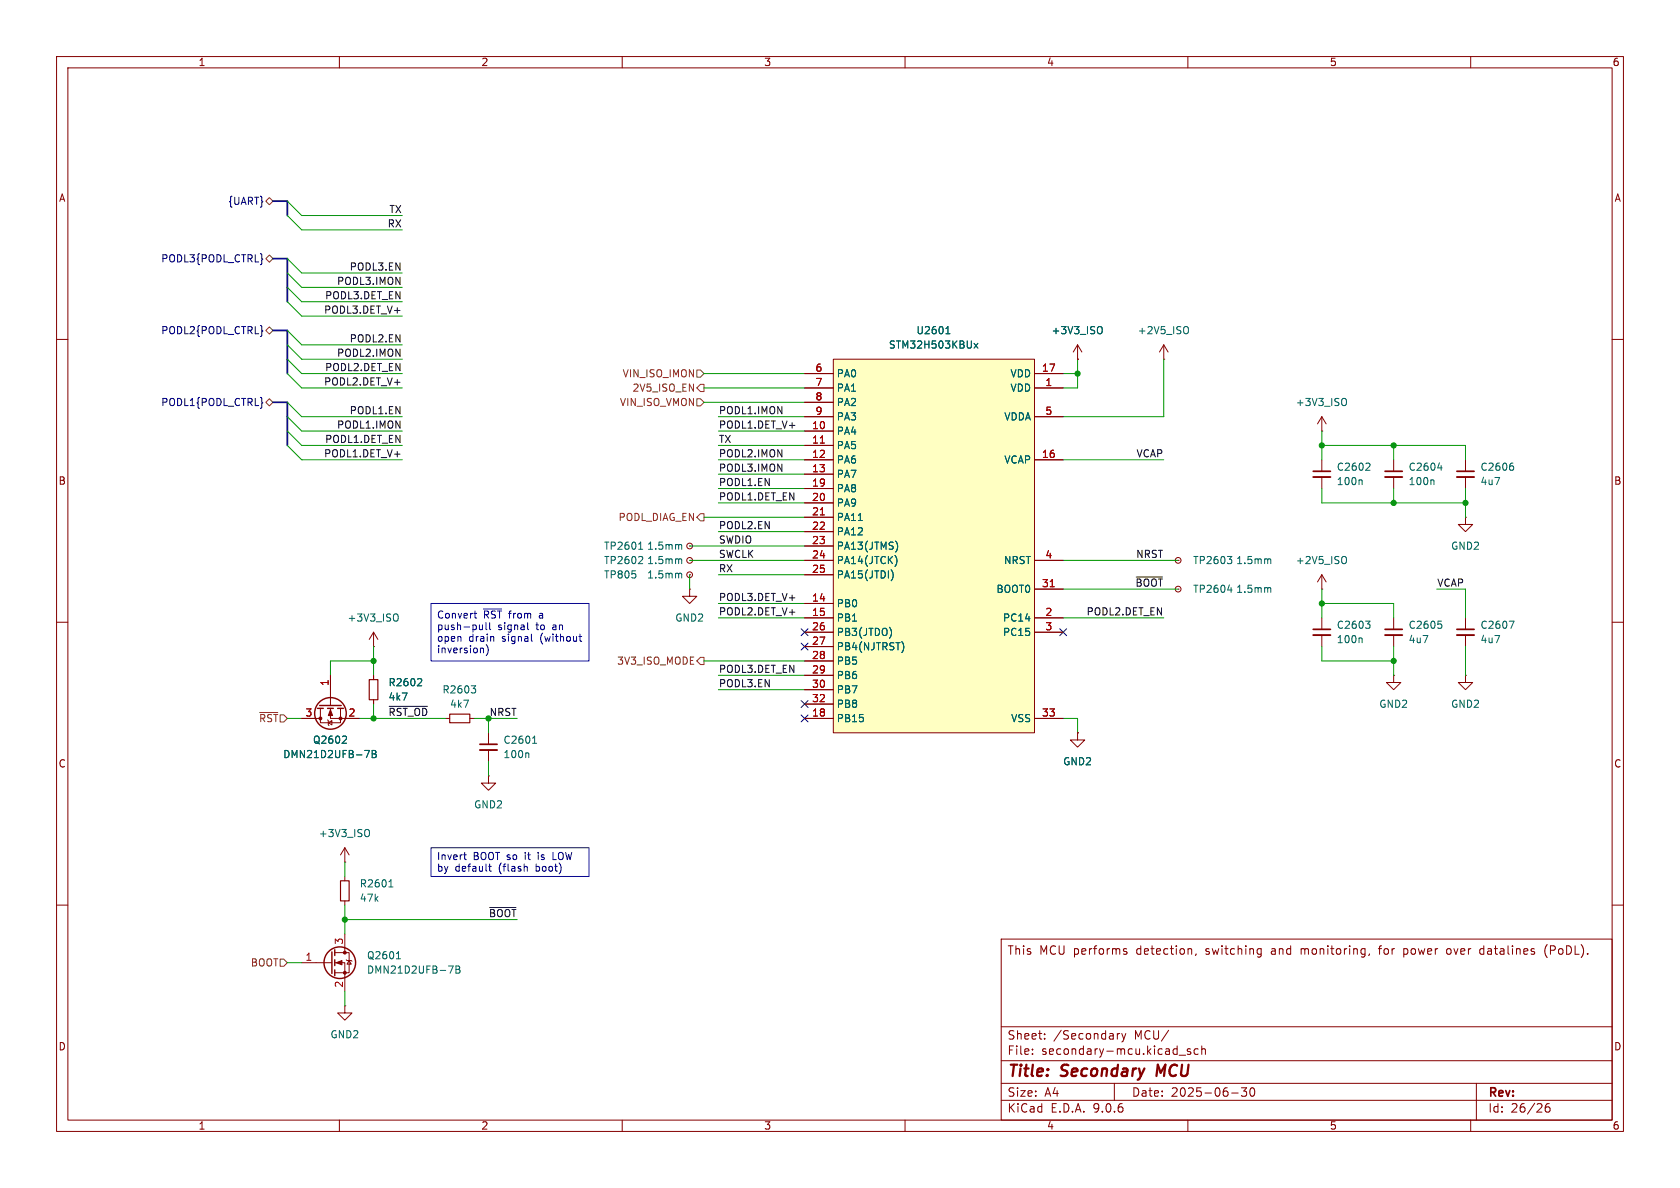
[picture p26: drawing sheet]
<svg xmlns="http://www.w3.org/2000/svg" width="297mm" height="210mm" viewBox="0 0 297 210" stroke-linecap="round" stroke-linejoin="round" font-family="sans-serif">
<defs><g id="words">
<g font-size="2.8" fill="#840000">
<text x="178" y="190.9">Title:</text>
<text x="187.7" y="190.9">Secondary</text>
<text x="205.3" y="190.9">MCU</text>
</g>
<g font-size="2.1" fill="#840000">
<text x="178" y="169">This</text>
<text x="183.7" y="169">MCU performs</text>
<text x="201" y="169">detection,</text>
<text x="213.4" y="169">switching</text>
<text x="225.1" y="169">and</text>
<text x="230.5" y="169">monitoring,</text>
<text x="244.5" y="169">for</text>
<text x="249" y="169">power</text>
<text x="256.8" y="169">over</text>
<text x="262.8" y="169">datalines</text>
<text x="274.4" y="169">(PoDL).</text>
<text x="178" y="184">Sheet:</text>
<text x="186.2" y="184">/Secondary</text>
<text x="200.6" y="184">MCU/</text>
<text x="178" y="186.7">File:</text>
<text x="184.1" y="186.7">secondary-mcu.kicad_sch</text>
<text x="178" y="196.9">KiCad</text>
<text x="178" y="194.1">Size:</text>
<text x="184.7" y="194.1">A4</text>
<text x="185.7" y="196.9">E.D.A.</text>
<text x="193.3" y="196.9">9.0.6</text>
<text x="200" y="194.1">Date:</text>
<text x="207" y="194.1">2025-06-30</text>
<text x="263" y="194.3">Rev:</text>
<text x="263" y="196.9">Id:</text>
<text x="267.1" y="196.9">26/26</text>
</g>
<g font-size="1.8" fill="#840000">
<text x="35" y="11.9">1</text>
<text x="85" y="11.9">2</text>
<text x="135" y="11.9">3</text>
<text x="185" y="11.9">4</text>
<text x="235" y="11.9">5</text>
<text x="285" y="11.9">6</text>
<text x="10.3" y="35.9">A</text>
<text x="285.3" y="35.9">A</text>
<text x="10.3" y="85.9">B</text>
<text x="285.3" y="85.9">B</text>
<text x="10.3" y="135.9">C</text>
<text x="285.3" y="135.9">C</text>
<text x="10.3" y="185.9">D</text>
<text x="285.3" y="185.9">D</text>
<text x="35" y="199.9">1</text>
<text x="85" y="199.9">2</text>
<text x="135" y="199.9">3</text>
<text x="185" y="199.9">4</text>
<text x="235" y="199.9">5</text>
<text x="285" y="199.9">6</text>
</g>
<g font-size="1.8" fill="#000084">
<text x="40.2" y="36.4">{UART}</text>
<text x="28.4" y="46.6">PODL3{PODL_CTRL}</text>
<text x="28.4" y="59.3">PODL2{PODL_CTRL}</text>
<text x="28.4" y="72">PODL1{PODL_CTRL}</text>
</g>
<g font-size="1.8" fill="#0f0f0f">
<text x="68.4" y="40.3">RX</text>
<text x="68.7" y="37.8">TX</text>
<text x="61.7" y="47.9">PODL3.EN</text>
<text x="57.4" y="53">PODL3.DET_EN</text>
<text x="59.5" y="50.5">PODL3.IMON</text>
<text x="57.2" y="55.5">PODL3.DET_V+</text>
<text x="57.4" y="65.7">PODL2.DET_EN</text>
<text x="59.5" y="63.2">PODL2.IMON</text>
<text x="61.7" y="60.6">PODL2.EN</text>
<text x="57.2" y="68.2">PODL2.DET_V+</text>
<text x="59.5" y="75.9">PODL1.IMON</text>
<text x="61.7" y="73.3">PODL1.EN</text>
<text x="127" y="73.3">PODL1.IMON</text>
<text x="127" y="75.9">PODL1.DET_V+</text>
<text x="57.2" y="80.9">PODL1.DET_V+</text>
<text x="57.4" y="78.4">PODL1.DET_EN</text>
<text x="127" y="83.5">PODL3.IMON</text>
<text x="127" y="78.4">TX</text>
<text x="127" y="80.9">PODL2.IMON</text>
<text x="200.8" y="80.9">VCAP</text>
<text x="127" y="86">PODL1.EN</text>
<text x="127" y="88.6">PODL1.DET_EN</text>
<text x="127" y="93.6">PODL2.EN</text>
<text x="127" y="101.3">RX</text>
<text x="127" y="96.2">SWDIO</text>
<text x="127" y="98.7">SWCLK</text>
<text x="200.8" y="98.7">NRST</text>
<text x="127" y="106.3">PODL3.DET_V+</text>
<text x="200.6" y="103.8">~{BOOT}</text>
<text x="254" y="103.8">VCAP</text>
<text x="127" y="108.9">PODL2.DET_V+</text>
<text x="192" y="108.9">PODL2.DET_EN</text>
<text x="127" y="119">PODL3.DET_EN</text>
<text x="127" y="121.6">PODL3.EN</text>
<text x="68.6" y="126.7">~{RST_OD}</text>
<text x="86.5" y="126.7">NRST</text>
<text x="86.3" y="162.2">~{BOOT}</text>
</g>
<g font-size="1.8" fill="#006464">
<text x="161.9" y="59.3">U2601</text>
<text x="185.8" y="59.3">+3V3_ISO</text>
<text x="201" y="59.3">+2V5_ISO</text>
<text x="157" y="61.8">STM32H503KBUx</text>
<text x="147.8" y="66.9">PA0</text>
<text x="147.8" y="69.4">PA1</text>
<text x="147.8" y="72">PA2</text>
<text x="178.5" y="66.9">VDD</text>
<text x="178.5" y="69.4">VDD</text>
<text x="229" y="72">+3V3_ISO</text>
<text x="147.8" y="74.5">PA3</text>
<text x="147.8" y="77.1">PA4</text>
<text x="177.5" y="74.5">VDDA</text>
<text x="147.8" y="79.6">PA5</text>
<text x="147.8" y="82.1">PA6</text>
<text x="177.5" y="82.1">VCAP</text>
<text x="236.2" y="83.4">C2602</text>
<text x="248.9" y="83.4">C2604</text>
<text x="261.6" y="83.4">C2606</text>
<text x="147.8" y="84.7">PA7</text>
<text x="147.8" y="87.2">PA8</text>
<text x="147.8" y="89.8">PA9</text>
<text x="236.2" y="86">100n</text>
<text x="248.9" y="86">100n</text>
<text x="261.6" y="86">4u7</text>
<text x="147.8" y="92.3">PA11</text>
<text x="147.8" y="94.8">PA12</text>
<text x="106.7" y="97.4">TP2601</text>
<text x="106.7" y="99.9">TP2602</text>
<text x="114.3" y="97.4">1.5mm</text>
<text x="114.3" y="99.9">1.5mm</text>
<text x="147.8" y="97.4">PA13(JTMS)</text>
<text x="147.8" y="99.9">PA14(JTCK)</text>
<text x="177.4" y="99.9">NRST</text>
<text x="210.8" y="99.9">TP2603</text>
<text x="218.4" y="99.9">1.5mm</text>
<text x="229" y="99.9">+2V5_ISO</text>
<text x="256.4" y="97.4">GND2</text>
<text x="106.7" y="102.5">TP805</text>
<text x="114.3" y="102.5">1.5mm</text>
<text x="147.8" y="102.5">PA15(JTDI)</text>
<text x="147.8" y="107.5">PB0</text>
<text x="176.1" y="105">BOOT0</text>
<text x="210.8" y="105">TP2604</text>
<text x="218.4" y="105">1.5mm</text>
<text x="61.3" y="110.1">+3V3_ISO</text>
<text x="119.3" y="110.1">GND2</text>
<text x="147.8" y="110.1">PB1</text>
<text x="147.8" y="112.6">PB3(JTDO)</text>
<text x="177.2" y="110.1">PC14</text>
<text x="177.2" y="112.6">PC15</text>
<text x="236.2" y="113.9">100n</text>
<text x="236.2" y="111.4">C2603</text>
<text x="248.9" y="111.4">C2605</text>
<text x="248.9" y="113.9">4u7</text>
<text x="261.6" y="111.4">C2607</text>
<text x="261.6" y="113.9">4u7</text>
<text x="147.8" y="115.2">PB4(NJTRST)</text>
<text x="147.8" y="117.7">PB5</text>
<text x="68.6" y="124.1">4k7</text>
<text x="68.6" y="121.5">R2602</text>
<text x="78.1" y="122.8">R2603</text>
<text x="79.5" y="125.3">4k7</text>
<text x="147.8" y="120.2">PB6</text>
<text x="147.8" y="122.8">PB7</text>
<text x="147.8" y="125.3">PB8</text>
<text x="243.7" y="125.3">GND2</text>
<text x="256.4" y="125.3">GND2</text>
<text x="55.2" y="131.7">Q2602</text>
<text x="88.9" y="131.7">C2601</text>
<text x="147.8" y="127.9">PB15</text>
<text x="178.7" y="127.9">VSS</text>
<text x="50" y="134.2">DMN21D2UFB-7B</text>
<text x="88.9" y="134.2">100n</text>
<text x="187.9" y="135.5">GND2</text>
<text x="83.7" y="143.1">GND2</text>
<text x="56.3" y="148.2">+3V3_ISO</text>
<text x="63.5" y="159.6">47k</text>
<text x="63.5" y="157.1">R2601</text>
<text x="64.8" y="169.8">Q2601</text>
<text x="64.8" y="172.3">DMN21D2UFB-7B</text>
<text x="58.3" y="183.7">GND2</text>
</g>
<g font-size="1.8" fill="#a90000">
<text x="144.1" y="65.8">6</text>
<text x="184.1" y="65.8">17</text>
<text x="144.1" y="68.3">7</text>
<text x="144.1" y="70.9">8</text>
<text x="184.7" y="68.3">1</text>
<text x="143.5" y="75.9">10</text>
<text x="144.1" y="73.4">9</text>
<text x="184.7" y="73.4">5</text>
<text x="143.5" y="78.5">11</text>
<text x="143.5" y="81">12</text>
<text x="143.5" y="83.6">13</text>
<text x="184.1" y="81">16</text>
<text x="143.5" y="86.1">19</text>
<text x="143.5" y="88.6">20</text>
<text x="143.5" y="91.2">21</text>
<text x="143.5" y="93.7">22</text>
<text x="143.5" y="96.3">23</text>
<text x="143.5" y="98.8">24</text>
<text x="143.5" y="101.3">25</text>
<text x="184.7" y="98.8">4</text>
<text x="143.5" y="106.4">14</text>
<text x="184.1" y="103.9">31</text>
<text x="143.5" y="109">15</text>
<text x="143.5" y="111.5">26</text>
<text x="184.7" y="109">2</text>
<text x="184.7" y="111.5">3</text>
<text x="143.5" y="114">27</text>
<text x="143.5" y="116.6">28</text>
<text x="143.5" y="119.1">29</text>
<text x="58.2" y="121.4" transform="rotate(-90 58.2 121.4)">1</text>
<text x="143.5" y="121.7">30</text>
<text x="143.5" y="124.2">32</text>
<text x="53.9" y="126.7">3</text>
<text x="61.5" y="126.7">2</text>
<text x="143.5" y="126.7">18</text>
<text x="184.1" y="126.7">33</text>
<text x="60.7" y="167.1" transform="rotate(-90 60.7 167.1)">3</text>
<text x="53.9" y="169.9">1</text>
<text x="60.7" y="174.7" transform="rotate(-90 60.7 174.7)">2</text>
</g>
<g font-size="1.8" fill="#725600">
<text x="109.5" y="72">VIN_ISO_VMON</text>
<text x="110" y="66.9">VIN_ISO_IMON</text>
<text x="111.7" y="69.4">2V5_ISO_EN</text>
<text x="109.2" y="92.3">PODL_DIAG_EN</text>
<text x="109" y="117.7">3V3_ISO_MODE</text>
<text x="45.7" y="127.9">~{RST}</text>
<text x="44.2" y="171">BOOT</text>
</g>
<g font-size="1.8" fill="#0000c2">
<text x="77.2" y="109.6">Convert</text>
<text x="77.2" y="111.6">push-pull</text>
<text x="77.2" y="113.6">open</text>
<text x="82.9" y="113.6">drain</text>
<text x="85.5" y="109.6">~{RST}</text>
<text x="88" y="111.6">signal</text>
<text x="88.9" y="113.6">signal</text>
<text x="90.1" y="109.6">from</text>
<text x="94.9" y="111.6">to</text>
<text x="95.6" y="109.6">a</text>
<text x="95.8" y="113.6">(without</text>
<text x="98" y="111.6">an</text>
<text x="77.2" y="115.7">inversion)</text>
<text x="77.2" y="152.2">Invert</text>
<text x="77.2" y="154.3">by</text>
<text x="80.4" y="154.3">default</text>
<text x="83.6" y="152.2">BOOT so</text>
<text x="88.3" y="154.3">(flash</text>
<text x="93.1" y="152.2">it</text>
<text x="95" y="154.3">boot)</text>
<text x="95.6" y="152.2">is</text>
<text x="98.4" y="152.2">LOW</text>
</g>
</g></defs>
<g fill="none" stroke="#840000" stroke-width=".18">
<path d="M10 10h277v190h-277zM12 12h273v186h-273zM60 10v2M110 10v2M160 10v2M210 10v2M260 10v2M10 60h2M190.5 63.5h.1M190.5 61l-.8 1.2M190.5 61l.8 1.2M190.5 61v2.5"/>
<path d="M205.7 63.5h.1M205.7 61l-.7 1.2M205.7 61l.8 1.2M205.7 61v2.5M233.7 76.2h.1M233.7 73.7v2.5M233.7 73.7l-.8 1.2M233.7 73.7l.7 1.2M285 60h2M121.9 96.5h.1M208.3 99.1h.1M233.7 81.3v2"/>
<path d="M233.7 84.3v2.1M259.1 91.4v1.3h1.2l-1.2 1.3-1.3-1.3h1.3M259.1 91.4h.1M10 110h2M66 114.3h.1M66 111.8l-.7 1.2M66 111.8l.8 1.2M66 111.8v2.5M66 119.4v.7M121.9 104.1v1.3h1.3l-1.3 1.3-1.3-1.3h1.3M121.9 104.1h.1M233.7 104.1h.1"/>
<path d="M233.7 101.6v2.5M233.7 109.2v2.1M233.7 112.3v2M233.7 101.6l-.8 1.3M233.7 101.6l.7 1.3M285 110h2M66 123.7v.8M86.4 137.2v1.2h1.2l-1.2 1.3-1.3-1.3h1.3M86.4 137.2h.1M86.4 129.5v2.1M86.4 132.6v2M190.5 129.5v1.3h1.3l-1.3 1.3-1.3-1.3h1.3"/>
<path d="M190.5 129.5h.1M61 152.4h.1M61 149.9v2.5M61 154.9v.8M61 159.3v.7M61 149.9l-.8 1.2M61 149.9l.7 1.2M10 160h2M53.3 170.2h5.4M59.2 168.4h2.5v3.6h-2.5M59.2 170.2h1.8v5.1M61 177.8v1.3h1.2l-1.2 1.2-1.3-1.2h1.3"/>
<path d="M61 177.8h.1M61 165.1v3.3M61.2 169.7l.1 .1h.8l.1 .1M61.7 169.8l.4 .6h-.8zM177 166h108v32h-108zM198.7 168.1l.5 .2v.2l-.2 .2-.4-.1M198.7 167.8h.5M210.6 167.8l.1 .9M211.5 168.6l-.2 .3M222.5 167.7l.5 .1M223 168.6l-.5 .1M223 167.7v1.2l-.2 .2-.3 .1"/>
<path d="M242.1 168.6l-.1 .3M243.7 167.7h.5M248.2 168.6l.4 .1M248.2 167.7v1.5M248.6 167.7l-.4 .1M256.2 167.7l-.3 .1-.2 .2 .1 .6 .4 .1M262.2 167.7l-.5 .1-.1 .2 .1 .6 .5 .1M273.5 167a1.72 1.72 0 0 0 0 2.3M285 160h2M60 198v2M110 198v2M160 198v2"/>
<path d="M177 194.5h108M177 191.5h108M177 187.5h108M177 181.5h108M182.5 186.3v.1M182.5 185.5v.1M184.7 183.6v.1M184.7 182.8v.1M197 191.5v3M197.5 182.7v1M198 182.7l-.3 .1-.2 .2M198.3 182.7l.4 1"/>
<path d="M198.7 183.7l-.2 .4-.2 .1M199 182.7l-.3 1M208.5 186.5h1.1M210 198v2M210.5 185.5l-.4-.1-.2 .2 .1 .2 .5 .2v.3h-.6M211.8 185.5l-.4-.1-.3 .3v.4l.1 .2h.6M212.5 185.5l.2-.1 .3 .1 .1 .9M212.5 184.9v1.5M217.7 193.2h1.2M219.5 192.3h.9l-.5 .6 .4 .1v.7l-.2 .1h-.4l-.2-.1M221.1 192.4l.2-.1a.81 .81 0 0 1 .6 .6 .81 .81 0 0 1-.3 .8l-.1 .1a.81 .81 0 0 1-.4-1.4zM260 198v2"/>
<path d="M261 191.5v6.5M273.9 195.1a.59 .59 0 0 0-.7 .6v.6l.1 .2 .4 .1 .3-.1v-.5l-.1-.3h-.4l-.3 .3"/>
<circle cx="121.9" cy="96.5" r=".51"/>
<circle cx="208.3" cy="99.1" r=".51"/>
<circle cx="208.3" cy="104.1" r=".51"/>
</g>
<path d="M204.7 188.2l-.3 2" fill="none" stroke="#840000" stroke-width=".4"/>
<g fill="none" stroke="#006464" stroke-width=".18">
<path d="M194.6 57.7l.1 .1a.81 .81 0 0 1-.1 1.2M209.8 57.7l.1 .1a.81 .81 0 0 1-.1 1.2M237.7 70.4l.2 .1a.81 .81 0 0 1-.2 1.2M112.9 97.1h.7M113.1 96l.2-.2v1.3M120.2 96.3l.3 .1v.7M217 98.4h.8l-.5 .5M217.5 98.9l.3 .2v.3l-.3 .2M224.3 98.8l.4 .2v.6M237.7 98.4h.2a.81 .81 0 0 1-.2 1.2M240.6 84.8l.2 .2v.7M242 81.9l.2 .2-.1 .3-.7 .7h.8"/>
<path d="M70.1 108.5l.1 .1a.81 .81 0 0 1-.1 1.2M74.3 120l.3 .2-.1 .3-.7 .7h.8M217 104.3h.8M217.6 103.9v.8M224.3 103.9l.4 .2v.6M240.6 112.8l.2 .2v.6M241.4 109.8h.8l-.4 .5M242 110.3l.2 .2v.3l-.2 .3M93.3 133.1l.2 .2v.6M94.2 131.4h.7M94.3 130.4l.2-.3v1.3M65 146.6l.1 .1a.81 .81 0 0 1-.1 1.2"/>
<path d="M68.8 156.8h.7M68.9 155.8l.2-.3v1.3M70.1 169.5h.7M70.3 168.4l.1-.2v1.3M79.3 170.8h.8l-.5 1.2M80.6 170.8h.4l.3 .2-.3 .4 .3 .1v.3l-.2 .2h-.5zM80.6 171.4h.4"/>
</g>
<path d="M232.2 83.3h3M232.2 111.3h3M84.8 131.6h3.1" fill="none" stroke="#840000" stroke-width=".3"/>
<path d="M232.2 84.3h3M232.2 112.3h3M84.8 132.6h3.1" fill="none" stroke="#840000" stroke-width=".33"/>
<path d="M65.3 120.1h1.5v3.6h-1.5zM60.2 155.7h1.5v3.6h-1.5z" fill="none" stroke="#840000" stroke-width=".2"/>
<g fill="none" stroke="#840000" stroke-width=".25">
<path d="M58.7 168.3v3.8M59.2 167.9v1M59.2 169.7v1M59.2 171.5v1"/>
<circle cx="60.1" cy="170.2" r="2.79"/>
</g>
<g fill="#840000" stroke="#840000" stroke-width=".18">
<path d="M59.4 170.2l1.1-.4v.8z"/>
<circle cx="61" cy="168.4" r=".25"/>
<circle cx="61" cy="172" r=".25"/>
</g>
<path d="M147.3 63.5h35.6v66h-35.6z" fill="#ffffc2"/>
<g fill="none" stroke="#840000" stroke-width=".18">
<path d="M142.2 66h5.1M142.2 68.6h5.1M142.2 71.1h5.1M142.2 73.7h5.1M142.2 76.2h5.1M142.2 78.7h5.1M147.3 63.5h35.6v66h-35.6zM182.9 66h5.1M182.9 68.6h5.1M182.9 73.7h5.1M190.5 63.5h.1M121.9 99.1h.1"/>
<path d="M142.2 81.3h5.1M142.2 83.8h5.1M142.2 86.4h5.1M142.2 88.9h5.1M142.2 91.4h5.1M142.2 94h5.1M142.2 96.5h5.1M142.2 99.1h5.1M182.9 81.3h5.1M182.9 99.1h5.1M246.4 81.3v2M246.4 84.3v2.1"/>
<path d="M259.1 81.3v2M259.1 84.3v2.1M58.4 119.4v5.3M66 119.4v.7M121.9 101.6h.1M142.2 101.6h5.1M142.2 106.7h5.1M142.2 109.2h5.1M142.2 111.8h5.1M142.2 114.3h5.1M142.2 116.8h5.1M142.2 119.4h5.1"/>
<path d="M182.9 109.2h5.1M182.9 111.8h5.1M182.9 104.1h5.1M246.4 119.4v1.3h1.2l-1.2 1.2-1.3-1.2h1.3M246.4 119.4h.1M246.4 109.2v2.1M246.4 112.3v2M259.1 119.4v1.3h1.2l-1.2 1.2-1.3-1.2h1.3M259.1 119.4h.1M259.1 109.2v2.1M259.1 112.3v2M53.3 127h3.3"/>
<path d="M56.6 125.2v2.6h3.6v-2.6M57.9 127.3l.1 .1v.7l.2 .2M58 127.8l.7-.4v.7zM58.4 125.2v1.8h5.1M66 123.7v.8M78.7 127h.8M83.1 127h.7M142.2 121.9h5.1M142.2 124.5h5.1M142.2 127h5.1M182.9 127h5.1M190.5 129.5h.1"/>
<circle cx="121.9" cy="99.1" r=".51"/>
<circle cx="121.9" cy="101.6" r=".51"/>
</g>
<path d="M145 78.3h.7M145 91h.7M185.7 103.7h.7" fill="none" stroke="#a90000" stroke-width=".18"/>
<g fill="none" stroke="#006464" stroke-width=".18">
<path d="M167.2 59h.7M167.3 58l.3-.3v1.3M194.6 57.7l.1 .1a.81 .81 0 0 1-.1 1.2M172.2 60.7l.7 .8M172.9 60.7l-.7 .8M113.4 98.4l.2 .2v.3l-.8 .7h.8M120.2 98.8l.3 .2v.6M151.7 92h.8M158.3 98.2a1.47 1.47 0 0 1-.1 1.9M158.4 95.7a1.49 1.49 0 0 1 0 1.8M253.3 84.8l.2 .2v.7M254.2 82.7h.8"/>
<path d="M254.8 82.3v.8M267.2 81.9h.3M267.4 82.3l.2 .3v.3l-.2 .2M74.3 120l.3 .2-.1 .3-.7 .7h.8M120.2 101.3l.3 .2v.7M157.4 111.1l.2 .6-.2 .9M157.6 100.8a1.47 1.47 0 0 1-.1 1.9M159.6 113.7l.2 .6-.2 .8M254.2 109.8h.6M254.7 110.3l.2 .2v.3l-.2 .3M266.8 109.8h.9l-.6 1.3M61 130.1l.3 .3-.1 .3-.7 .7h.8"/>
<path d="M64.5 132.7h.8l-.5 1.2M65.8 132.7h.4l.3 .2-.3 .4 .3 .1v.3l-.2 .2h-.5zM65.8 133.3h.4M83.3 121.2h.8l-.4 .5M83.9 121.7l.2 .3v.3l-.2 .2"/>
</g>
<path d="M244.9 83.3h3M257.6 83.3h3M244.9 111.3h3M257.6 111.3h3" fill="none" stroke="#840000" stroke-width=".3"/>
<path d="M244.9 84.3h3M257.6 84.3h3M244.9 112.3h3M257.6 112.3h3" fill="none" stroke="#840000" stroke-width=".33"/>
<g fill="none" stroke="#840000" stroke-width=".25">
<path d="M56.1 125.2h1M56.5 124.7h3.8M57.9 125.2h1M59.7 125.2h1"/>
<circle cx="58.4" cy="126.1" r="2.79"/>
</g>
<g fill="#840000" stroke="#840000" stroke-width=".18">
<path d="M58.4 125.5l.4 1h-.8z"/>
<circle cx="56.6" cy="127" r=".25"/>
<circle cx="60.2" cy="127" r=".25"/>
</g>
<path d="M79.5 126.2h3.6v1.6h-3.6z" fill="none" stroke="#840000" stroke-width=".2"/>
<g fill="none" stroke="#000084" stroke-width=".18">
<path d="M46.3 45.8h.2l-.2 .1M46.3 58.5h.2l-.2 .1M46.3 71.2h.2l-.2 .1M141.6 113.7l1.2 1.2M141.6 111.2l1.2 1.2M142.8 113.7l-1.2 1.2M142.8 111.2l-1.2 1.2M187.4 111.2l1.2 1.2M188.6 111.2l-1.2 1.2M141.6 126.4l1.2 1.2M141.6 123.9l1.2 1.2M142.8 126.4l-1.2 1.2"/>
<path d="M142.8 123.9l-1.2 1.2"/>
</g>
<path d="M47 35.6l.6-.7 .7 .7-.7 .6zM47 45.7l.6-.6 .7 .6-.7 .7zM47 58.4l.6-.6 .7 .6-.7 .7zM47 71.1l.6-.6 .7 .6-.7 .7zM123.2 70.5h.6l.7 .6-.7 .7h-.6zM123.2 65.4h.6l.7 .6-.7 .7h-.6zM123.8 67.9h.7v1.3h-.7l-.6-.6zM123.8 90.8h.7v1.3h-.7l-.6-.7zM123.8 116.2h.7v1.3h-.7l-.6-.7zM45.9 126h3.2M49.5 169.5h.7l.6 .7-.6 .6h-.7z" fill="none" stroke="#725600" stroke-width=".18"/>
<path d="M200.9 102h4.6M68.8 124.9h6.8M86.6 160.4h4.6" fill="none" stroke="#0f0f0f" stroke-width=".18"/>
<path d="M48.3 35.6h2.5v2.5M48.3 58.4h2.5v7.6M48.3 45.7h2.5v7.6M48.3 71.1h2.5v7.6" fill="none" stroke="#000084" stroke-width=".3"/>
<g fill="none" stroke="#009600" stroke-width=".18">
<path d="M50.8 35.6l2.5 2.5h17.8M50.8 38.1l2.5 2.5h17.8M50.8 58.4l2.5 2.6h17.8M50.8 53.3l2.5 2.6h17.8M50.8 45.7l2.5 2.6h17.8M50.8 48.3l2.5 2.5h17.8M50.8 50.8l2.5 2.5h17.8M50.8 63.5l2.5 2.5h17.8M50.8 61l2.5 2.5h17.8M50.8 66l2.5 2.6h17.8M50.8 71.1l2.5 2.6h17.8M50.8 76.2l2.5 2.5h17.8"/>
<path d="M50.8 78.7l2.5 2.6h17.8M50.8 73.7l2.5 2.5h17.8M124.5 66h17.7M124.5 68.6h17.7M124.5 71.1h17.7M127 73.7h15.2M127 78.7h15.2M127 76.2h15.2M188 66h2.5M190.5 63.5v5.1h-2.5M205.7 63.5v10.2h-17.7M233.7 76.2v5.1"/>
<path d="M233.7 78.7h25.4v2.6M246.4 78.7v2.6M121.9 99.1h20.3M121.9 96.5h20.3M124.5 91.4h17.7M127 88.9h15.2M127 81.3h15.2M127 83.8h15.2M127 86.4h15.2M127 94h15.2M188 99.1h20.3M188 81.3h17.7"/>
<path d="M233.7 86.4v2.5h25.4M246.4 86.4v2.5M259.1 86.4v5M66 116.8h-7.6v2.6M66 114.3v5.1M121.9 101.6v2.5M124.5 116.8h17.7M127 109.2h15.2M127 101.6h15.2M127 106.7h15.2M127 119.4h15.2M188 109.2h17.7"/>
<path d="M188 104.1h20.3M233.7 114.3v2.5h12.7M233.7 106.7h12.7v2.5M233.7 104.1v5.1M246.4 114.3v5.1M254 104.1h5.1v5.1M259.1 114.3v5.1M50.8 127h2.5M63.5 127h15.2M66 124.5v2.5M83.8 127h7.6M86.4 127v2.5"/>
<path d="M86.4 134.6v2.6M127 121.9h15.2M188 127h2.5v2.5M61 152.4v2.5M50.8 170.2h2.5M61 162.6h30.4M61 160v5.1M61 175.3v2.5"/>
</g>
<g fill="none" stroke="#0000c2" stroke-width=".18">
<path d="M76.2 106.7h27.9v10.1h-27.9zM83.8 108.4h.5M84 108v1.1l.3 .2M85.3 110.5v.8M85.3 111.2l-.2 .1h-.3M85.3 114.6l.2 .1v.7M85.5 107.7h3.2M85.9 110v1.1l.2 .2M86.1 114.2a1.47 1.47 0 0 1-.1 1.7M86.6 110v1.1l.1 .2M93.3 110v1.1l.2 .2M93.9 113.2l.2 .2"/>
<path d="M102.3 112.5h.5M102.5 113.2l.3 .2M76.2 149.9h27.9v5h-27.9zM82 151.1h.5M82.2 151.8l.3 .2M86.4 153.2h.5M86.6 152.7v1.1l.3 .2M93 153.2l.2 .1v.7M97.8 150.7v1.3h.6"/>
</g>
<g fill="#009600" stroke="#009600" stroke-width=".18">
<circle cx="86.4" cy="127" r=".46"/>
<circle cx="61" cy="162.6" r=".46"/>
<circle cx="66" cy="127" r=".46"/>
<circle cx="66" cy="116.8" r=".46"/>
<circle cx="246.4" cy="116.8" r=".46"/>
<circle cx="246.4" cy="88.9" r=".46"/>
<circle cx="259.1" cy="88.9" r=".46"/>
<circle cx="246.4" cy="78.7" r=".46"/>
<circle cx="233.7" cy="106.7" r=".46"/>
<circle cx="233.7" cy="78.7" r=".46"/>
<circle cx="190.5" cy="66" r=".46"/>
</g>
<use href="#words"/>
</svg>
